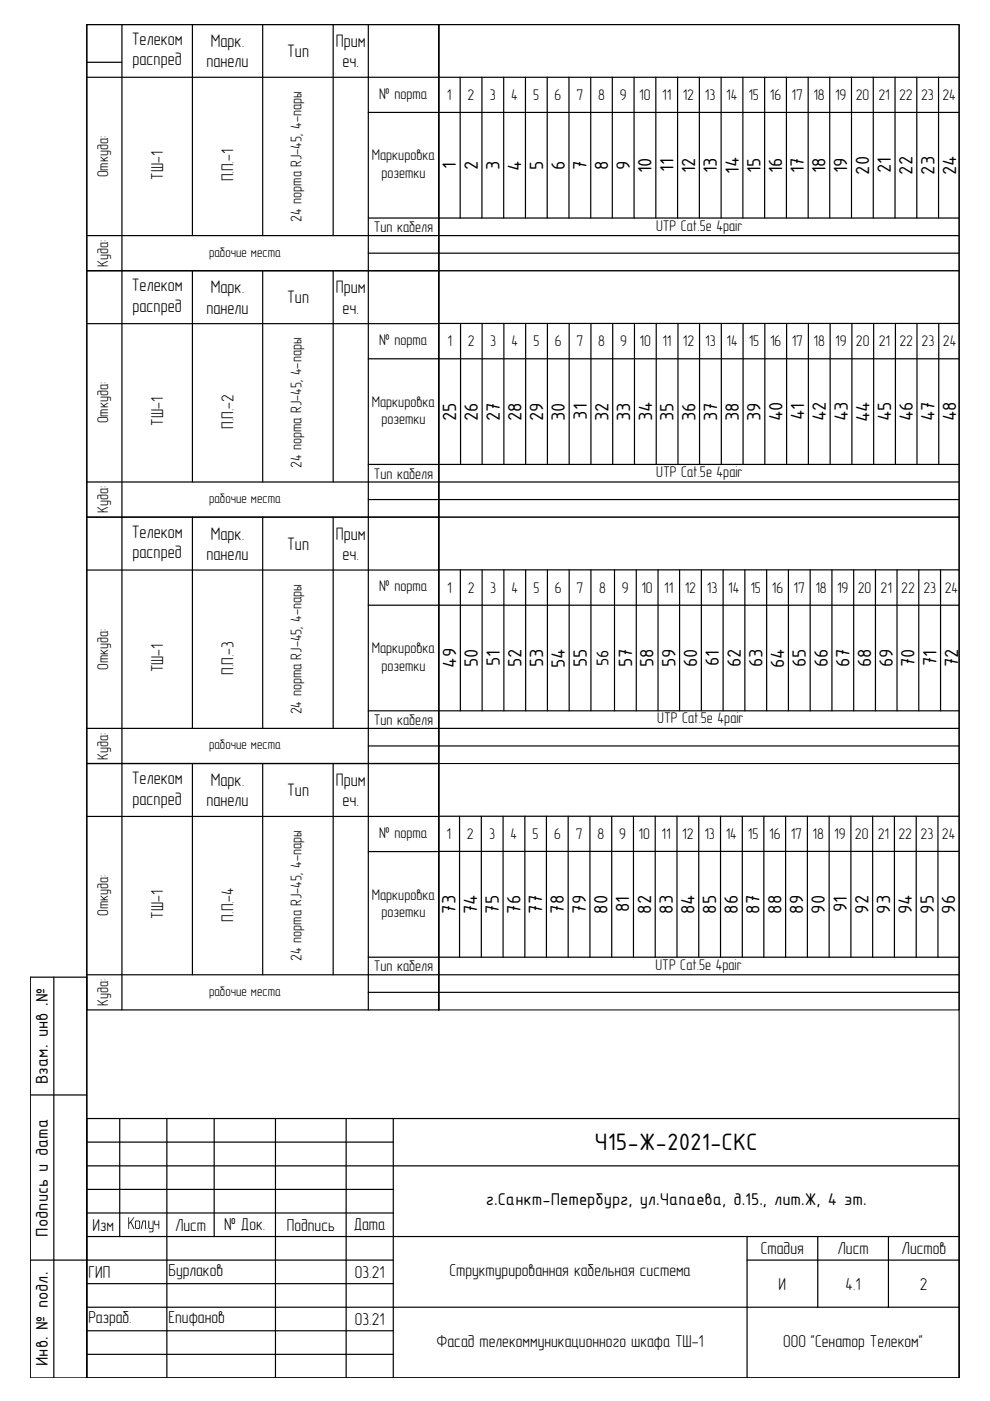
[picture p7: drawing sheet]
<svg xmlns="http://www.w3.org/2000/svg" width="210mm" height="297mm" viewBox="0 0 210 297" stroke-linecap="round" stroke-linejoin="round" font-family="sans-serif">
<defs><g id="words">
<text font-size="5.4" x="126.1" y="243.9">Ч15-Ж-2021-СКС</text>
<g font-size="4.4">
<text x="96.7" y="35.7" transform="rotate(-90 96.7 35.7)">1</text>
<text x="101.3" y="36" transform="rotate(-90 101.3 36)">2</text>
<text x="105.9" y="36" transform="rotate(-90 105.9 36)">3</text>
<text x="110.5" y="36.2" transform="rotate(-90 110.5 36.2)">4</text>
<text x="115.1" y="36" transform="rotate(-90 115.1 36)">5</text>
<text x="119.7" y="36" transform="rotate(-90 119.7 36)">6</text>
<text x="124.3" y="36" transform="rotate(-90 124.3 36)">7</text>
<text x="128.9" y="36" transform="rotate(-90 128.9 36)">8</text>
<text x="133.5" y="36" transform="rotate(-90 133.5 36)">9</text>
<text x="138.2" y="36.7" transform="rotate(-90 138.2 36.7)">10</text>
<text x="142.8" y="36.4" transform="rotate(-90 142.8 36.4)">11</text>
<text x="147.4" y="36.7" transform="rotate(-90 147.4 36.7)">12</text>
<text x="152" y="36.7" transform="rotate(-90 152 36.7)">13</text>
<text x="156.6" y="36.9" transform="rotate(-90 156.6 36.9)">14</text>
<text x="161.2" y="36.7" transform="rotate(-90 161.2 36.7)">15</text>
<text x="165.8" y="36.7" transform="rotate(-90 165.8 36.7)">16</text>
<text x="170.4" y="36.7" transform="rotate(-90 170.4 36.7)">17</text>
<text x="175" y="36.7" transform="rotate(-90 175 36.7)">18</text>
<text x="179.6" y="36.7" transform="rotate(-90 179.6 36.7)">19</text>
<text x="184.3" y="37" transform="rotate(-90 184.3 37)">20</text>
<text x="188.9" y="36.7" transform="rotate(-90 188.9 36.7)">21</text>
<text x="193.5" y="37" transform="rotate(-90 193.5 37)">22</text>
<text x="198.1" y="37" transform="rotate(-90 198.1 37)">23</text>
<text x="202.7" y="37.2" transform="rotate(-90 202.7 37.2)">24</text>
<text x="92.1" y="89.4" transform="rotate(-90 92.1 89.4)">24</text>
<text x="96.7" y="89.2" transform="rotate(-90 96.7 89.2)">25</text>
<text x="101.3" y="89.2" transform="rotate(-90 101.3 89.2)">26</text>
<text x="105.9" y="89.2" transform="rotate(-90 105.9 89.2)">27</text>
<text x="110.6" y="89.2" transform="rotate(-90 110.6 89.2)">28</text>
<text x="115.2" y="89.2" transform="rotate(-90 115.2 89.2)">29</text>
<text x="119.8" y="89.2" transform="rotate(-90 119.8 89.2)">30</text>
<text x="124.4" y="88.9" transform="rotate(-90 124.4 88.9)">31</text>
<text x="129" y="89.2" transform="rotate(-90 129 89.2)">32</text>
<text x="133.6" y="89.2" transform="rotate(-90 133.6 89.2)">33</text>
<text x="138.2" y="89.4" transform="rotate(-90 138.2 89.4)">34</text>
<text x="142.8" y="89.2" transform="rotate(-90 142.8 89.2)">35</text>
<text x="147.4" y="89.2" transform="rotate(-90 147.4 89.2)">36</text>
<text x="152" y="89.2" transform="rotate(-90 152 89.2)">37</text>
<text x="156.7" y="89.2" transform="rotate(-90 156.7 89.2)">38</text>
<text x="161.3" y="89.2" transform="rotate(-90 161.3 89.2)">39</text>
<text x="165.9" y="89.4" transform="rotate(-90 165.9 89.4)">40</text>
<text x="170.5" y="89.1" transform="rotate(-90 170.5 89.1)">41</text>
<text x="175.1" y="89.4" transform="rotate(-90 175.1 89.4)">42</text>
<text x="179.7" y="89.4" transform="rotate(-90 179.7 89.4)">43</text>
<text x="184.3" y="89.5" transform="rotate(-90 184.3 89.5)">44</text>
<text x="188.9" y="89.4" transform="rotate(-90 188.9 89.4)">45</text>
<text x="193.5" y="89.4" transform="rotate(-90 193.5 89.4)">46</text>
<text x="198.1" y="89.4" transform="rotate(-90 198.1 89.4)">47</text>
<text x="202.8" y="89.4" transform="rotate(-90 202.8 89.4)">48</text>
<text x="92.1" y="141.6" transform="rotate(-90 92.1 141.6)">48</text>
<text x="96.7" y="141.6" transform="rotate(-90 96.7 141.6)">49</text>
<text x="101.3" y="141.5" transform="rotate(-90 101.3 141.5)">50</text>
<text x="105.9" y="141.2" transform="rotate(-90 105.9 141.2)">51</text>
<text x="110.6" y="141.5" transform="rotate(-90 110.6 141.5)">52</text>
<text x="115.2" y="141.5" transform="rotate(-90 115.2 141.5)">53</text>
<text x="119.8" y="141.6" transform="rotate(-90 119.8 141.6)">54</text>
<text x="124.4" y="141.5" transform="rotate(-90 124.4 141.5)">55</text>
<text x="134" y="141.5" transform="rotate(-90 134 141.5)">57</text>
<text x="138.6" y="141.5" transform="rotate(-90 138.6 141.5)">58</text>
<text x="143.2" y="141.5" transform="rotate(-90 143.2 141.5)">59</text>
<text x="147.8" y="141.5" transform="rotate(-90 147.8 141.5)">60</text>
<text x="152.4" y="141.2" transform="rotate(-90 152.4 141.2)">61</text>
<text x="157" y="141.5" transform="rotate(-90 157 141.5)">62</text>
<text x="161.7" y="141.5" transform="rotate(-90 161.7 141.5)">63</text>
<text x="166.3" y="141.6" transform="rotate(-90 166.3 141.6)">64</text>
<text x="170.9" y="141.5" transform="rotate(-90 170.9 141.5)">65</text>
<text x="175.5" y="141.5" transform="rotate(-90 175.5 141.5)">66</text>
<text x="180.1" y="141.5" transform="rotate(-90 180.1 141.5)">67</text>
<text x="184.7" y="141.5" transform="rotate(-90 184.7 141.5)">68</text>
<text x="189.3" y="141.5" transform="rotate(-90 189.3 141.5)">69</text>
<text x="193.9" y="141.5" transform="rotate(-90 193.9 141.5)">70</text>
<text x="198.5" y="141.2" transform="rotate(-90 198.5 141.2)">71</text>
<text x="203.1" y="141.5" transform="rotate(-90 203.1 141.5)">72</text>
<text x="91.9" y="193.7" transform="rotate(-90 91.9 193.7)">72</text>
<text x="96.5" y="193.7" transform="rotate(-90 96.5 193.7)">73</text>
<text x="101.2" y="193.8" transform="rotate(-90 101.2 193.8)">74</text>
<text x="105.8" y="193.7" transform="rotate(-90 105.8 193.7)">75</text>
<text x="110.3" y="193.7" transform="rotate(-90 110.3 193.7)">76</text>
<text x="115" y="193.7" transform="rotate(-90 115 193.7)">77</text>
<text x="119.6" y="193.7" transform="rotate(-90 119.6 193.7)">78</text>
<text x="124.2" y="193.7" transform="rotate(-90 124.2 193.7)">79</text>
<text x="128.8" y="193.7" transform="rotate(-90 128.8 193.7)">80</text>
<text x="133.4" y="193.4" transform="rotate(-90 133.4 193.4)">81</text>
<text x="138" y="193.7" transform="rotate(-90 138 193.7)">82</text>
<text x="142.6" y="193.7" transform="rotate(-90 142.6 193.7)">83</text>
<text x="147.3" y="193.8" transform="rotate(-90 147.3 193.8)">84</text>
<text x="151.9" y="193.7" transform="rotate(-90 151.9 193.7)">85</text>
<text x="156.4" y="193.7" transform="rotate(-90 156.4 193.7)">86</text>
<text x="161.1" y="193.7" transform="rotate(-90 161.1 193.7)">87</text>
<text x="165.7" y="193.7" transform="rotate(-90 165.7 193.7)">88</text>
<text x="170.3" y="193.7" transform="rotate(-90 170.3 193.7)">89</text>
<text x="174.9" y="193.7" transform="rotate(-90 174.9 193.7)">90</text>
<text x="179.5" y="193.4" transform="rotate(-90 179.5 193.4)">91</text>
<text x="184.1" y="193.7" transform="rotate(-90 184.1 193.7)">92</text>
<text x="188.8" y="193.7" transform="rotate(-90 188.8 193.7)">93</text>
<text x="193.4" y="193.8" transform="rotate(-90 193.4 193.8)">94</text>
<text x="198" y="193.7" transform="rotate(-90 198 193.7)">95</text>
<text x="202.6" y="193.7" transform="rotate(-90 202.6 193.7)">96</text>
</g>
<g font-size="3.9">
<text x="129" y="141.3" transform="rotate(-90 129 141.3)">56</text>
<text x="10.1" y="229.9" transform="rotate(-90 10.1 229.9)">Взам. инв .№</text>
<text x="103" y="255.5">г.Санкт-Петербург, ул.Чапаева, д.15., лит.Ж, 4 эт.</text>
<text x="10.1" y="262.2" transform="rotate(-90 10.1 262.2)">Подпись и дата</text>
<text x="10.1" y="289.6" transform="rotate(-90 10.1 289.6)">Инв. № подл.</text>
</g>
<g font-size="3.8">
<text x="27.9" y="9.5">Телеком</text>
<text x="44.7" y="9.9">Марк.</text>
<text x="71.2" y="9.9">Прим</text>
<text x="28.1" y="13.9">распред</text>
<text x="43.8" y="14.3">панели</text>
<text x="60.9" y="12.1">Тип</text>
<text x="72.6" y="14.3">еч.</text>
<text x="27.9" y="61.8">Телеком</text>
<text x="44.7" y="62.1">Марк.</text>
<text x="60.9" y="64.3">Тип</text>
<text x="71.2" y="62.1">Прим</text>
<text x="28.1" y="66.1">распред</text>
<text x="43.8" y="66.5">панели</text>
<text x="72.6" y="66.5">еч.</text>
<text x="27.9" y="114">Телеком</text>
<text x="28.1" y="118.4">распред</text>
<text x="43.8" y="118.7">панели</text>
<text x="44.7" y="114.4">Марк.</text>
<text x="60.9" y="116.6">Тип</text>
<text x="71.2" y="114.4">Прим</text>
<text x="72.6" y="118.7">еч.</text>
<text x="27.9" y="166.2">Телеком</text>
<text x="44.7" y="166.6">Марк.</text>
<text x="71.2" y="166.6">Прим</text>
<text x="28.1" y="170.6">распред</text>
<text x="43.8" y="171">панели</text>
<text x="60.9" y="168.8">Тип</text>
<text x="72.6" y="171">еч.</text>
</g>
<g font-size="3.7">
<text x="34.6" y="38.1" transform="rotate(-90 34.6 38.1)">ТШ-1</text>
<text x="49.5" y="38.4" transform="rotate(-90 49.5 38.4)">П.П.-1</text>
<text x="34.6" y="90.3" transform="rotate(-90 34.6 90.3)">ТШ-1</text>
<text x="49.5" y="90.9" transform="rotate(-90 49.5 90.9)">П.П.-2</text>
<text x="34.6" y="142.5" transform="rotate(-90 34.6 142.5)">ТШ-1</text>
<text x="49.5" y="143.1" transform="rotate(-90 49.5 143.1)">П.П.-3</text>
<text x="34.6" y="194.8" transform="rotate(-90 34.6 194.8)">ТШ-1</text>
<text x="49.5" y="195.4" transform="rotate(-90 49.5 195.4)">П.П.-4</text>
<text x="19.6" y="260.9">Изм</text>
<text x="27" y="260.6">Кол .уч</text>
<text x="37.1" y="260.9">Лист</text>
<text x="47.5" y="260.8">№ Док.</text>
<text x="60.8" y="260.9">Подпись</text>
<text x="75" y="260.8">Дата</text>
<text x="161.3" y="265.9">Стадия</text>
<text x="177.6" y="265.9">Лист</text>
<text x="191.2" y="265.9">Листов</text>
<text x="18.7" y="270.9">ГИП</text>
<text x="35.7" y="270.6">Бурлаков</text>
<text x="75.3" y="270.9">03.21</text>
<text x="95.3" y="270.6">Структурированная кабельная система</text>
<text x="165.1" y="273.4">И</text>
<text x="179.3" y="273.4">4.1</text>
<text x="195.1" y="273.4">2</text>
<text x="18.7" y="280.5">Разраб.</text>
<text x="35.7" y="280.5">Епифанов</text>
<text x="75.3" y="280.9">03.21</text>
<text x="92.6" y="285.5">Фасад телекоммуникационного шкафа ТШ-1</text>
<text x="166.1" y="285.5">ООО &quot;Сенатор Телеком&quot;</text>
</g>
<g font-size="3.3">
<text x="80.4" y="20.9">№ порта</text>
<text x="94.8" y="21.3">1</text>
<text x="99.1" y="21.3">2</text>
<text x="103.8" y="21.3">3</text>
<text x="108.4" y="21.3">4</text>
<text x="113.1" y="21.3">5</text>
<text x="117.6" y="21.3">6</text>
<text x="122.2" y="21.3">7</text>
<text x="126.8" y="21.3">8</text>
<text x="131.4" y="21.3">9</text>
<text x="135.5" y="21.3">10</text>
<text x="140.4" y="21.3">11</text>
<text x="144.8" y="21.3">12</text>
<text x="149.5" y="21.3">13</text>
<text x="154" y="21.3">14</text>
<text x="158.7" y="21.3">15</text>
<text x="163.2" y="21.3">16</text>
<text x="167.8" y="21.3">17</text>
<text x="172.5" y="21.3">18</text>
<text x="177.1" y="21.3">19</text>
<text x="181.4" y="21.3">20</text>
<text x="186.3" y="21.3">21</text>
<text x="190.6" y="21.3">22</text>
<text x="195.3" y="21.3">23</text>
<text x="199.8" y="21.3">24</text>
<text x="78.9" y="34">Маркировка</text>
<text x="22.9" y="37.6" transform="rotate(-90 22.9 37.6)">Откуда:</text>
<text x="80.9" y="37.7">розетки</text>
<text x="64" y="47" transform="rotate(-90 64 47)">24 порта RJ-45, 4-пары</text>
<text x="79.2" y="49.2">Тип кабеля</text>
<text x="139.1" y="48.9">UTP Cat.5e 4pair</text>
<text x="22.9" y="56.6" transform="rotate(-90 22.9 56.6)">Куда:</text>
<text x="80.4" y="73.2">№ порта</text>
<text x="94.9" y="73.4">1</text>
<text x="99.2" y="73.4">2</text>
<text x="103.9" y="73.4">3</text>
<text x="108.4" y="73.4">4</text>
<text x="113.1" y="73.4">5</text>
<text x="117.7" y="73.4">6</text>
<text x="122.2" y="73.4">7</text>
<text x="126.9" y="73.4">8</text>
<text x="131.5" y="73.4">9</text>
<text x="135.6" y="73.4">10</text>
<text x="140.4" y="73.4">11</text>
<text x="144.8" y="73.4">12</text>
<text x="149.5" y="73.4">13</text>
<text x="154" y="73.4">14</text>
<text x="158.7" y="73.4">15</text>
<text x="163.3" y="73.4">16</text>
<text x="167.9" y="73.4">17</text>
<text x="172.5" y="73.4">18</text>
<text x="177.1" y="73.4">19</text>
<text x="181.5" y="73.4">20</text>
<text x="186.3" y="73.4">21</text>
<text x="190.7" y="73.4">22</text>
<text x="195.4" y="73.4">23</text>
<text x="199.9" y="73.4">24</text>
<text x="22.9" y="89.8" transform="rotate(-90 22.9 89.8)">Откуда:</text>
<text x="78.9" y="86.2">Маркировка</text>
<text x="80.9" y="90">розетки</text>
<text x="64" y="99.2" transform="rotate(-90 64 99.2)">24 порта RJ-45, 4-пары</text>
<text x="79.2" y="101.5">Тип кабеля</text>
<text x="139.1" y="101.1">UTP Cat.5е 4pair</text>
<text x="22.9" y="108.8" transform="rotate(-90 22.9 108.8)">Куда:</text>
<text x="80.4" y="125.4">№ порта</text>
<text x="94.8" y="125.7">1</text>
<text x="99.2" y="125.7">2</text>
<text x="103.9" y="125.7">3</text>
<text x="108.4" y="125.7">4</text>
<text x="113.1" y="125.7">5</text>
<text x="117.6" y="125.7">6</text>
<text x="122.2" y="125.7">7</text>
<text x="127.1" y="125.7">8</text>
<text x="131.9" y="125.7">9</text>
<text x="136" y="125.7">10</text>
<text x="140.8" y="125.7">11</text>
<text x="145.2" y="125.7">12</text>
<text x="149.9" y="125.7">13</text>
<text x="154.4" y="125.7">14</text>
<text x="159.1" y="125.7">15</text>
<text x="163.6" y="125.7">16</text>
<text x="168.3" y="125.7">17</text>
<text x="172.9" y="125.7">18</text>
<text x="177.5" y="125.7">19</text>
<text x="181.8" y="125.7">20</text>
<text x="186.7" y="125.7">21</text>
<text x="191.1" y="125.7">22</text>
<text x="195.8" y="125.7">23</text>
<text x="200.3" y="125.7">24</text>
<text x="22.9" y="142" transform="rotate(-90 22.9 142)">Откуда:</text>
<text x="78.9" y="138.5">Маркировка</text>
<text x="80.9" y="142.2">розетки</text>
<text x="64" y="151.5" transform="rotate(-90 64 151.5)">24 порта RJ-45, 4-пары</text>
<text x="79.2" y="153.7">Тип кабеля</text>
<text x="139.3" y="153.4">UTP Cat.5е 4pair</text>
<text x="22.9" y="161" transform="rotate(-90 22.9 161)">Куда:</text>
<text x="80.4" y="177.6">№ порта</text>
<text x="94.6" y="177.9">1</text>
<text x="99" y="177.9">2</text>
<text x="103.7" y="177.9">3</text>
<text x="108.2" y="177.9">4</text>
<text x="112.9" y="177.9">5</text>
<text x="117.5" y="177.9">6</text>
<text x="122.1" y="177.9">7</text>
<text x="126.7" y="177.9">8</text>
<text x="131.3" y="177.9">9</text>
<text x="135.4" y="177.9">10</text>
<text x="140.3" y="177.9">11</text>
<text x="144.6" y="177.9">12</text>
<text x="149.3" y="177.9">13</text>
<text x="153.9" y="177.9">14</text>
<text x="158.6" y="177.9">15</text>
<text x="163.1" y="177.9">16</text>
<text x="167.7" y="177.9">17</text>
<text x="172.3" y="177.9">18</text>
<text x="176.9" y="177.9">19</text>
<text x="181.3" y="177.9">20</text>
<text x="186.1" y="177.9">21</text>
<text x="190.5" y="177.9">22</text>
<text x="195.2" y="177.9">23</text>
<text x="199.7" y="177.9">24</text>
<text x="78.9" y="190.7">Маркировка</text>
<text x="22.9" y="194.3" transform="rotate(-90 22.9 194.3)">Откуда:</text>
<text x="80.9" y="194.4">розетки</text>
<text x="64" y="203.7" transform="rotate(-90 64 203.7)">24 порта RJ-45, 4-пары</text>
<text x="79.2" y="205.9">Тип кабеля</text>
<text x="139" y="205.6">UTP Cat.5е 4pair</text>
<text x="22.9" y="213.3" transform="rotate(-90 22.9 213.3)">Куда:</text>
</g>
<g font-size="2.9">
<text x="44.4" y="54.4">рабочие места</text>
<text x="44.4" y="106.6">рабочие места</text>
<text x="44.4" y="158.9">рабочие места</text>
<text x="44.4" y="211.1">рабочие места</text>
</g>
</g></defs>
<!-- layer: 0 -->
<g fill="none" stroke="#000" stroke-width=".25">
<path d="M18.4 16.4h74.6M18.4 5.2h74.6v208.9h-74.6v-52.2h74.6h-74.6v-52.3h74.6h-74.6v-52.2h74.6h-74.6zM18.4 13.2h7.4M25.9 5.2v208.9M40.8 5.2v44.8M55.7 5.2v44.8M70.6 5.2v44.8M78.1 5.2v208.9M93.1 16.4h110.2M97.6 16.4v29.8M102.2 16.4v29.8M106.8 16.4v29.8"/>
<path d="M111.4 16.4v29.8M116 16.4v29.8M120.6 16.4v29.8M125.3 16.4v29.8M129.8 16.4v29.8M134.4 16.4v29.8M139.1 16.4v29.8M143.7 16.4v29.8M148.3 16.4v29.8M152.9 16.4v29.8M157.5 16.4v29.8M162.1 16.4v29.8"/>
<path d="M166.7 16.4v29.8M171.4 16.4v29.8M175.9 16.4v29.8M180.5 16.4v29.8M185.2 16.4v29.8M189.8 16.4v29.8M194.4 16.4v29.8M199 16.4v29.8M78.1 23.8h125.2M18.4 50h74.6M40.8 57.4v44.8M55.7 57.4v44.8"/>
<path d="M70.6 57.4v44.8M78.1 46.2h125.2M78.1 53.7h125.2M93.1 50h110.2M18.4 68.6h74.6M78.1 76.1h125.2M93.1 68.6h110.2M97.6 68.6v29.9M102.2 68.6v29.9M106.8 68.6v29.9M111.4 68.6v29.9M116.1 68.6v29.9"/>
<path d="M120.7 68.6v29.9M125.3 68.6v29.9M129.9 68.6v29.9M134.5 68.6v29.9M139.1 68.6v29.9M143.7 68.6v29.9M148.3 68.6v29.9M152.9 68.6v29.9M157.6 68.6v29.9M162.2 68.6v29.9M166.8 68.6v29.9M171.4 68.6v29.9"/>
<path d="M176 68.6v29.9M180.6 68.6v29.9M185.2 68.6v29.9M189.9 68.6v29.9M194.4 68.6v29.9M199 68.6v29.9M78.1 98.5h125.2M18.4 102.2h74.6M40.8 109.6v44.8M55.7 109.6v44.8M70.6 109.6v44.8M78.1 105.9h125.2"/>
<path d="M93.1 102.2h110.2M18.4 120.9h74.6M78.1 128.3h125.2M93.1 120.8h110.2M97.6 120.8v29.9M102.2 120.8v29.9M106.8 120.8v29.9M111.4 120.8v29.9M116.1 120.8v29.9M120.7 120.8v29.9M125.3 120.8v29.9M130.3 120.8v29.9"/>
<path d="M134.9 120.8v29.9M139.5 120.8v29.9M144.1 120.8v29.9M148.7 120.8v29.9M153.3 120.8v29.9M157.9 120.8v29.9M162.5 120.8v29.9M167.2 120.8v29.9M171.8 120.8v29.9M176.4 120.8v29.9M181 120.8v29.9M185.6 120.8v29.9"/>
<path d="M190.2 120.8v29.9M194.8 120.8v29.9M199.4 120.8v29.9M18.4 154.4h74.6M78.1 150.7h125.2M78.1 158.2h125.2M93.1 154.4h110.2M18.4 173.1h74.6M40.8 161.9v44.8M55.7 161.9v44.8M70.6 161.9v44.8M93.1 173.1h110.2"/>
<path d="M97.4 173.1v29.8M102.1 173.1v29.8M106.7 173.1v29.8M111.3 173.1v29.8M115.9 173.1v29.8M120.5 173.1v29.8M125.1 173.1v29.8M129.7 173.1v29.8M134.3 173.1v29.8M138.9 173.1v29.8M143.5 173.1v29.8M148.2 173.1v29.8"/>
<path d="M152.8 173.1v29.8M157.4 173.1v29.8M162 173.1v29.8M166.6 173.1v29.8M171.2 173.1v29.8M175.8 173.1v29.8M180.4 173.1v29.8M185 173.1v29.8M189.6 173.1v29.8M194.3 173.1v29.8M198.9 173.1v29.8M78.1 180.6h14.9"/>
<path d="M93.1 180.5h110.2M18.4 206.7h74.6M78.1 202.9h125.2M78.1 210.4h125.2M93.1 206.7h110.2M18.4 237.2h185v54.9h-185zM25.4 237.2v25M35.4 237.2v54.9M45.4 237.2v25M58.4 237.2v54.9M73.4 237.2v54.9M83.4 237.2v54.9"/>
<path d="M18.4 242.1h65M18.4 247.2h185M18.4 252.2h65M18.4 257.2h65M18.4 262.2h185M18.4 267.2h65M18.4 272.2h65M18.4 277.2h185M158.4 267.2h45M158.4 262.2v29.9M173.4 262.2v15M188.4 262.2v15"/>
<path d="M18.4 282.2h65M18.4 287.1h65"/>
</g>
<path d="M18.4 5.2h185v286.9h-185zM6.4 207.2h12v84.9h-12zM11.4 207.2v84.9M6.4 232.2h12M6.4 267.2h12" fill="none" stroke="#000" stroke-width=".25"/>
<!-- layer: 0 -->
<path d="M93 5.2h110.4v52.2h-110.4zM93 57.4h110.4v52.2h-110.4zM93 109.6h110.4v52.3h-110.4zM93 161.9h110.4v52.2h-110.4z" fill="none" stroke="#000" stroke-width=".21"/>
<use href="#words"/>
</svg>
